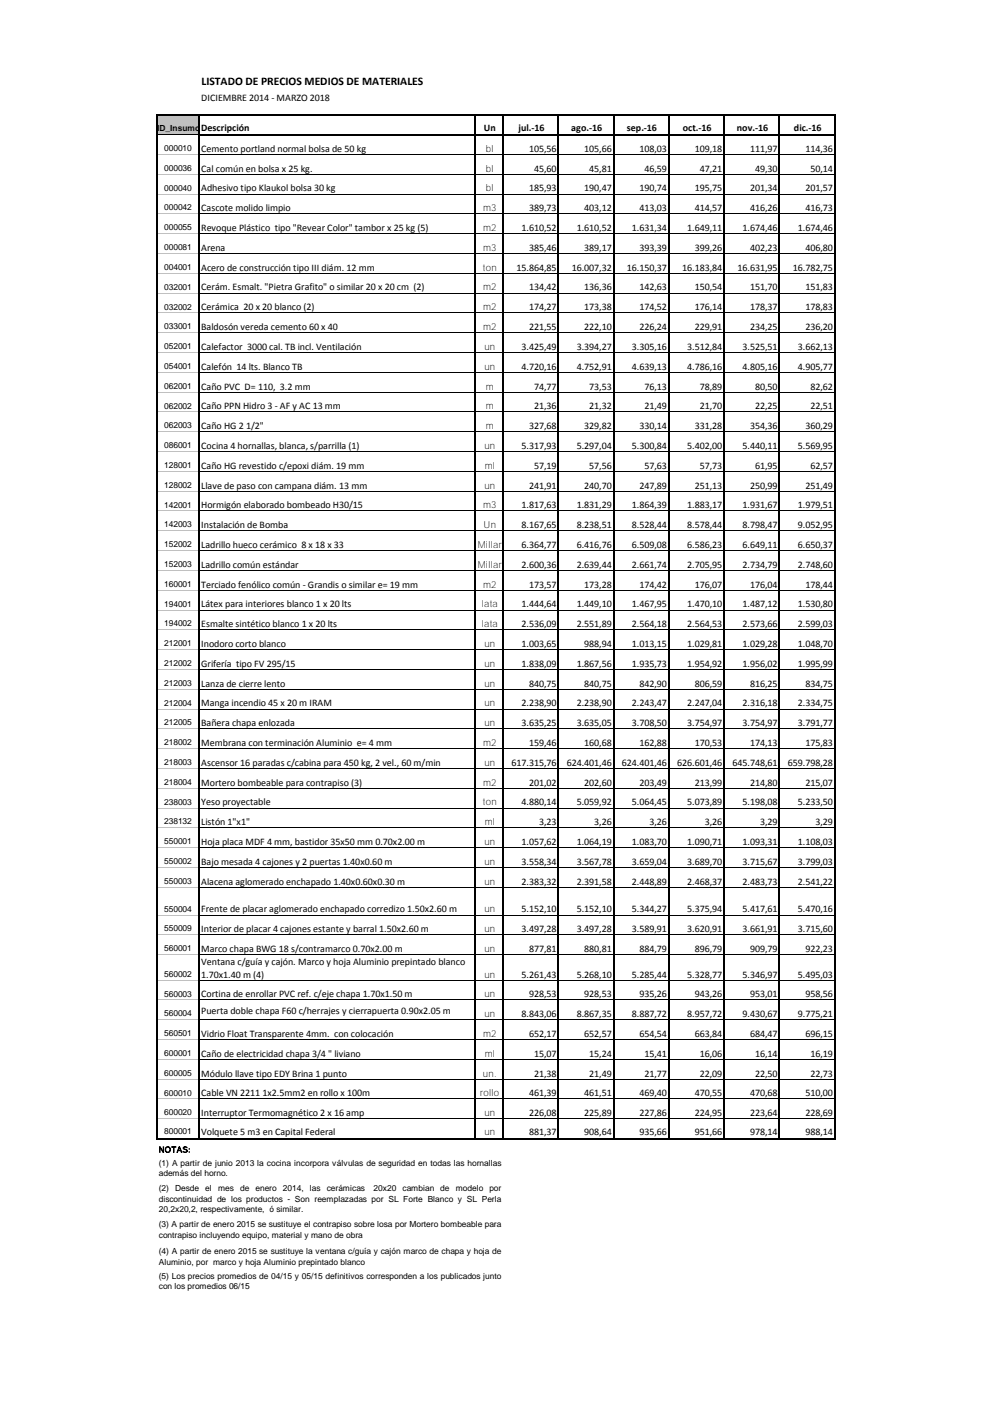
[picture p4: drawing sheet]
<svg xmlns="http://www.w3.org/2000/svg" width="210mm" height="297mm" viewBox="0 0 210 297" stroke-linecap="round" stroke-linejoin="round" font-family="sans-serif">
<defs><g id="words">
<text font-size="2.5" x="42.6" y="18">LISTADO DE PRECIOS MEDIOS DE MATERIALES</text>
<g font-size="2.1">
<text x="42.6" y="21.4">DICIEMBRE 2014 - MARZO 2018</text>
<text x="42.6" y="27.7">Descripción</text>
<text x="102.3" y="27.8">Un</text>
<text x="109.6" y="27.8">jul.-16</text>
<text x="120.8" y="27.8">ago.-16</text>
<text x="132.6" y="27.8">sep.-16</text>
<text x="144.4" y="27.8">oct.-16</text>
<text x="155.8" y="27.8">nov.-16</text>
<text x="167.9" y="27.8">dic.-16</text>
<text x="42.6" y="32.1">Cemento portland normal bolsa de 50 kg</text>
<text x="111.9" y="32.1">105,56</text>
<text x="123.6" y="32.1">105,66</text>
<text x="135.2" y="32.1">108,03</text>
<text x="146.9" y="32.1">109,18</text>
<text x="158.6" y="32.1">111,97</text>
<text x="170.3" y="32.1">114,36</text>
<text x="42.6" y="36.3">Cal común en bolsa x 25 kg.</text>
<text x="42.6" y="40.5">Adhesivo tipo Klaukol bolsa 30 kg</text>
<text x="111.9" y="40.5">185,93</text>
<text x="112.9" y="36.3">45,60</text>
<text x="123.6" y="40.5">190,47</text>
<text x="124.6" y="36.3">45,81</text>
<text x="135.2" y="40.5">190,74</text>
<text x="136.3" y="36.3">46,59</text>
<text x="146.9" y="40.5">195,75</text>
<text x="148" y="36.3">47,21</text>
<text x="158.6" y="40.5">201,34</text>
<text x="159.7" y="36.3">49,30</text>
<text x="170.3" y="40.5">201,57</text>
<text x="171.4" y="36.3">50,14</text>
<text x="42.6" y="44.7">Cascote molido limpio</text>
<text x="111.9" y="44.7">389,73</text>
<text x="123.6" y="44.7">403,12</text>
<text x="135.2" y="44.7">413,03</text>
<text x="146.9" y="44.7">414,57</text>
<text x="158.6" y="44.7">416,26</text>
<text x="170.3" y="44.7">416,73</text>
<text x="42.6" y="48.9">Revoque Plástico tipo &quot;Revear Color&quot; tambor x 25 kg (5)</text>
<text x="42.6" y="53.1">Arena</text>
<text x="110.3" y="48.9">1.610,52</text>
<text x="111.9" y="53.1">385,46</text>
<text x="121.9" y="48.9">1.610,52</text>
<text x="123.6" y="53.1">389,17</text>
<text x="133.6" y="48.9">1.631,34</text>
<text x="135.2" y="53.1">393,39</text>
<text x="145.3" y="48.9">1.649,11</text>
<text x="146.9" y="53.1">399,26</text>
<text x="157" y="48.9">1.674,46</text>
<text x="158.6" y="53.1">402,23</text>
<text x="168.7" y="48.9">1.674,46</text>
<text x="170.3" y="53.1">406,80</text>
<text x="42.6" y="57.3">Acero de construcción tipo III diám. 12 mm</text>
<text x="109.2" y="57.3">15.864,85</text>
<text x="120.9" y="57.3">16.007,32</text>
<text x="132.6" y="57.3">16.150,37</text>
<text x="144.3" y="57.3">16.183,84</text>
<text x="155.9" y="57.3">16.631,95</text>
<text x="167.6" y="57.3">16.782,75</text>
<text x="42.6" y="61.5">Cerám. Esmalt. &quot;Pietra Grafito&quot; o similar 20 x 20 cm (2)</text>
<text x="42.6" y="65.7">Cerámica 20 x 20 blanco (2)</text>
<text x="111.9" y="61.5">134,42</text>
<text x="111.9" y="65.7">174,27</text>
<text x="123.6" y="61.5">136,36</text>
<text x="123.6" y="65.7">173,38</text>
<text x="135.2" y="61.5">142,63</text>
<text x="135.2" y="65.7">174,52</text>
<text x="146.9" y="61.5">150,54</text>
<text x="146.9" y="65.7">176,14</text>
<text x="158.6" y="61.5">151,70</text>
<text x="158.6" y="65.7">178,37</text>
<text x="170.3" y="61.5">151,83</text>
<text x="170.3" y="65.7">178,83</text>
<text x="42.6" y="69.9">Baldosón vereda cemento 60 x 40</text>
<text x="111.9" y="69.9">221,55</text>
<text x="123.6" y="69.9">222,10</text>
<text x="135.2" y="69.9">226,24</text>
<text x="146.9" y="69.9">229,91</text>
<text x="158.6" y="69.9">234,25</text>
<text x="170.3" y="69.9">236,20</text>
<text x="42.6" y="74.1">Calefactor 3000 cal. TB incl. Ventilación</text>
<text x="110.3" y="74.1">3.425,49</text>
<text x="121.9" y="74.1">3.394,27</text>
<text x="133.6" y="74.1">3.305,16</text>
<text x="145.3" y="74.1">3.512,84</text>
<text x="157" y="74.1">3.525,51</text>
<text x="168.7" y="74.1">3.662,13</text>
<text x="42.6" y="78.2">Calefón 14 lts. Blanco TB</text>
<text x="42.6" y="82.4">Caño PVC D= 110, 3.2 mm</text>
<text x="110.3" y="78.2">4.720,16</text>
<text x="112.9" y="82.4">74,77</text>
<text x="121.9" y="78.2">4.752,91</text>
<text x="124.6" y="82.4">73,53</text>
<text x="133.6" y="78.2">4.639,13</text>
<text x="136.3" y="82.4">76,13</text>
<text x="145.3" y="78.2">4.786,16</text>
<text x="148" y="82.4">78,89</text>
<text x="157" y="78.2">4.805,16</text>
<text x="159.7" y="82.4">80,50</text>
<text x="168.7" y="78.2">4.905,77</text>
<text x="171.4" y="82.4">82,62</text>
<text x="42.6" y="86.6">Caño PPN Hidro 3 - AF y AC 13 mm</text>
<text x="112.9" y="86.6">21,36</text>
<text x="124.6" y="86.6">21,32</text>
<text x="136.3" y="86.6">21,49</text>
<text x="148" y="86.6">21,70</text>
<text x="159.7" y="86.6">22,25</text>
<text x="171.4" y="86.6">22,51</text>
<text x="42.6" y="90.8">Caño HG 2 1/2&quot;</text>
<text x="42.6" y="95">Cocina 4 hornallas, blanca, s/parrilla (1)</text>
<text x="110.3" y="95">5.317,93</text>
<text x="111.9" y="90.8">327,68</text>
<text x="121.9" y="95">5.297,04</text>
<text x="123.6" y="90.8">329,82</text>
<text x="133.6" y="95">5.300,84</text>
<text x="135.2" y="90.8">330,14</text>
<text x="145.3" y="95">5.402,00</text>
<text x="146.9" y="90.8">331,28</text>
<text x="157" y="95">5.440,11</text>
<text x="158.6" y="90.8">354,36</text>
<text x="168.7" y="95">5.569,95</text>
<text x="170.3" y="90.8">360,29</text>
<text x="42.6" y="99.2">Caño HG revestido c/epoxi diám. 19 mm</text>
<text x="112.9" y="99.2">57,19</text>
<text x="124.6" y="99.2">57,56</text>
<text x="136.3" y="99.2">57,63</text>
<text x="148" y="99.2">57,73</text>
<text x="159.7" y="99.2">61,95</text>
<text x="171.4" y="99.2">62,57</text>
<text x="42.6" y="103.4">Llave de paso con campana diám. 13 mm</text>
<text x="42.6" y="107.6">Hormigón elaborado bombeado H30/15</text>
<text x="110.3" y="107.6">1.817,63</text>
<text x="111.9" y="103.4">241,91</text>
<text x="121.9" y="107.6">1.831,29</text>
<text x="123.6" y="103.4">240,70</text>
<text x="133.6" y="107.6">1.864,39</text>
<text x="135.2" y="103.4">247,89</text>
<text x="145.3" y="107.6">1.883,17</text>
<text x="146.9" y="103.4">251,13</text>
<text x="157" y="107.6">1.931,67</text>
<text x="158.6" y="103.4">250,99</text>
<text x="168.7" y="107.6">1.979,51</text>
<text x="170.3" y="103.4">251,49</text>
<text x="42.6" y="111.8">Instalación de Bomba</text>
<text x="110.3" y="111.8">8.167,65</text>
<text x="121.9" y="111.8">8.238,51</text>
<text x="133.6" y="111.8">8.528,44</text>
<text x="145.3" y="111.8">8.578,44</text>
<text x="157" y="111.8">8.798,47</text>
<text x="168.7" y="111.8">9.052,95</text>
<text x="42.6" y="116">Ladrillo hueco cerámico 8 x 18 x 33</text>
<text x="110.3" y="116">6.364,77</text>
<text x="121.9" y="116">6.416,76</text>
<text x="133.6" y="116">6.509,08</text>
<text x="145.3" y="116">6.586,23</text>
<text x="157" y="116">6.649,11</text>
<text x="168.7" y="116">6.650,37</text>
<text x="42.6" y="120.2">Ladrillo común estándar</text>
<text x="42.6" y="124.4">Terciado fenólico común - Grandis o similar e= 19 mm</text>
<text x="110.3" y="120.2">2.600,36</text>
<text x="111.9" y="124.4">173,57</text>
<text x="121.9" y="120.2">2.639,44</text>
<text x="123.6" y="124.4">173,28</text>
<text x="133.6" y="120.2">2.661,74</text>
<text x="135.2" y="124.4">174,42</text>
<text x="145.3" y="120.2">2.705,95</text>
<text x="146.9" y="124.4">176,07</text>
<text x="157" y="120.2">2.734,79</text>
<text x="158.6" y="124.4">176,04</text>
<text x="168.7" y="120.2">2.748,60</text>
<text x="170.3" y="124.4">178,44</text>
<text x="42.6" y="128.5">Látex para interiores blanco 1 x 20 lts</text>
<text x="110.3" y="128.5">1.444,64</text>
<text x="121.9" y="128.5">1.449,10</text>
<text x="133.6" y="128.5">1.467,95</text>
<text x="145.3" y="128.5">1.470,10</text>
<text x="157" y="128.5">1.487,12</text>
<text x="168.7" y="128.5">1.530,80</text>
<text x="42.6" y="132.7">Esmalte sintético blanco 1 x 20 lts</text>
<text x="42.6" y="136.9">Inodoro corto blanco</text>
<text x="110.3" y="132.7">2.536,09</text>
<text x="110.3" y="136.9">1.003,65</text>
<text x="121.9" y="132.7">2.551,89</text>
<text x="123.6" y="136.9">988,94</text>
<text x="133.6" y="132.7">2.564,18</text>
<text x="133.6" y="136.9">1.013,15</text>
<text x="145.3" y="132.7">2.564,53</text>
<text x="145.3" y="136.9">1.029,81</text>
<text x="157" y="132.7">2.573,66</text>
<text x="157" y="136.9">1.029,28</text>
<text x="168.7" y="132.7">2.599,03</text>
<text x="168.7" y="136.9">1.048,70</text>
<text x="42.6" y="141.1">Grifería tipo FV 295/15</text>
<text x="110.3" y="141.1">1.838,09</text>
<text x="121.9" y="141.1">1.867,56</text>
<text x="133.6" y="141.1">1.935,73</text>
<text x="145.3" y="141.1">1.954,92</text>
<text x="157" y="141.1">1.956,02</text>
<text x="168.7" y="141.1">1.995,99</text>
<text x="42.6" y="145.3">Lanza de cierre lento</text>
<text x="42.6" y="149.5">Manga incendio 45 x 20 m IRAM</text>
<text x="110.3" y="149.5">2.238,90</text>
<text x="111.9" y="145.3">840,75</text>
<text x="121.9" y="149.5">2.238,90</text>
<text x="123.6" y="145.3">840,75</text>
<text x="133.6" y="149.5">2.243,47</text>
<text x="135.2" y="145.3">842,90</text>
<text x="145.3" y="149.5">2.247,04</text>
<text x="146.9" y="145.3">806,59</text>
<text x="157" y="149.5">2.316,18</text>
<text x="158.6" y="145.3">816,25</text>
<text x="168.7" y="149.5">2.334,75</text>
<text x="170.3" y="145.3">834,75</text>
<text x="42.6" y="153.7">Bañera chapa enlozada</text>
<text x="110.3" y="153.7">3.635,25</text>
<text x="121.9" y="153.7">3.635,05</text>
<text x="133.6" y="153.7">3.708,50</text>
<text x="145.3" y="153.7">3.754,97</text>
<text x="157" y="153.7">3.754,97</text>
<text x="168.7" y="153.7">3.791,77</text>
<text x="42.6" y="157.9">Membrana con terminación Aluminio e= 4 mm</text>
<text x="111.9" y="157.9">159,46</text>
<text x="123.6" y="157.9">160,68</text>
<text x="135.2" y="157.9">162,88</text>
<text x="146.9" y="157.9">170,53</text>
<text x="158.6" y="157.9">174,13</text>
<text x="170.3" y="157.9">175,83</text>
<text x="42.6" y="162.1">Ascensor 16 paradas c/cabina para 450 kg, 2 vel., 60 m/min</text>
<text x="42.6" y="166.3">Mortero bombeable para contrapiso (3)</text>
<text x="108.1" y="162.1">617.315,76</text>
<text x="111.9" y="166.3">201,02</text>
<text x="119.8" y="162.1">624.401,46</text>
<text x="123.6" y="166.3">202,60</text>
<text x="131.5" y="162.1">624.401,46</text>
<text x="135.2" y="166.3">203,49</text>
<text x="143.2" y="162.1">626.601,46</text>
<text x="146.9" y="166.3">213,99</text>
<text x="154.9" y="162.1">645.748,61</text>
<text x="158.6" y="166.3">214,80</text>
<text x="166.6" y="162.1">659.798,28</text>
<text x="170.3" y="166.3">215,07</text>
<text x="42.6" y="170.5">Yeso proyectable</text>
<text x="110.3" y="170.5">4.880,14</text>
<text x="121.9" y="170.5">5.059,92</text>
<text x="133.6" y="170.5">5.064,45</text>
<text x="145.3" y="170.5">5.073,89</text>
<text x="157" y="170.5">5.198,08</text>
<text x="168.7" y="170.5">5.233,50</text>
<text x="42.6" y="174.6">Listón 1&quot;x1&quot;</text>
<text x="42.6" y="178.9">Hoja placa MDF 4 mm, bastidor 35x50 mm 0.70x2.00 m</text>
<text x="110.3" y="178.9">1.057,62</text>
<text x="114" y="174.6">3,23</text>
<text x="121.9" y="178.9">1.064,19</text>
<text x="125.7" y="174.6">3,26</text>
<text x="133.6" y="178.9">1.083,70</text>
<text x="137.4" y="174.6">3,26</text>
<text x="145.3" y="178.9">1.090,71</text>
<text x="149" y="174.6">3,26</text>
<text x="157" y="178.9">1.093,31</text>
<text x="160.7" y="174.6">3,29</text>
<text x="168.7" y="178.9">1.108,03</text>
<text x="172.4" y="174.6">3,29</text>
<text x="42.6" y="183">Bajo mesada 4 cajones y 2 puertas 1.40x0.60 m</text>
<text x="110.3" y="183">3.558,34</text>
<text x="121.9" y="183">3.567,78</text>
<text x="133.6" y="183">3.659,04</text>
<text x="145.3" y="183">3.689,70</text>
<text x="157" y="183">3.715,67</text>
<text x="168.7" y="183">3.799,03</text>
<text x="42.6" y="187.2">Alacena aglomerado enchapado 1.40x0.60x0.30 m</text>
<text x="110.3" y="187.2">2.383,32</text>
<text x="121.9" y="187.2">2.391,58</text>
<text x="133.6" y="187.2">2.448,89</text>
<text x="145.3" y="187.2">2.468,37</text>
<text x="157" y="187.2">2.483,73</text>
<text x="168.7" y="187.2">2.541,22</text>
<text x="42.6" y="193.1">Frente de placar aglomerado enchapado corredizo 1.50x2.60 m</text>
<text x="42.6" y="197.3">Interior de placar 4 cajones estante y barral 1.50x2.60 m</text>
<text x="110.3" y="193.1">5.152,10</text>
<text x="110.3" y="197.3">3.497,28</text>
<text x="121.9" y="193.1">5.152,10</text>
<text x="121.9" y="197.3">3.497,28</text>
<text x="133.6" y="193.1">5.344,27</text>
<text x="133.6" y="197.3">3.589,91</text>
<text x="145.3" y="193.1">5.375,94</text>
<text x="145.3" y="197.3">3.620,91</text>
<text x="157" y="193.1">5.417,61</text>
<text x="157" y="197.3">3.661,91</text>
<text x="168.7" y="193.1">5.470,16</text>
<text x="168.7" y="197.3">3.715,60</text>
<text x="42.6" y="201.5">Marco chapa BWG 18 s/contramarco 0.70x2.00 m</text>
<text x="111.9" y="201.5">877,81</text>
<text x="123.6" y="201.5">880,81</text>
<text x="135.2" y="201.5">884,79</text>
<text x="146.9" y="201.5">896,79</text>
<text x="158.6" y="201.5">909,79</text>
<text x="170.3" y="201.5">922,23</text>
<text x="42.6" y="204.1">Ventana c/guía y cajón. Marco y hoja Aluminio prepintado blanco</text>
<text x="42.6" y="206.9">1.70x1.40 m (4)</text>
<text x="110.3" y="206.9">5.261,43</text>
<text x="121.9" y="206.9">5.268,10</text>
<text x="133.6" y="206.9">5.285,44</text>
<text x="145.3" y="206.9">5.328,77</text>
<text x="157" y="206.9">5.346,97</text>
<text x="168.7" y="206.9">5.495,03</text>
<text x="42.6" y="211.1">Cortina de enrollar PVC ref. c/eje chapa 1.70x1.50 m</text>
<text x="42.6" y="214.5">Puerta doble chapa F60 c/herrajes y cierrapuerta 0.90x2.05 m</text>
<text x="110.3" y="215.3">8.843,06</text>
<text x="111.9" y="211.1">928,53</text>
<text x="121.9" y="215.3">8.867,35</text>
<text x="123.6" y="211.1">928,53</text>
<text x="133.6" y="215.3">8.887,72</text>
<text x="135.2" y="211.1">935,26</text>
<text x="145.3" y="215.3">8.957,72</text>
<text x="146.9" y="211.1">943,26</text>
<text x="157" y="215.3">9.430,67</text>
<text x="158.6" y="211.1">953,01</text>
<text x="168.7" y="215.3">9.775,21</text>
<text x="170.3" y="211.1">958,56</text>
<text x="42.6" y="219.4">Vidrio Float Transparente 4mm. con colocación</text>
<text x="111.9" y="219.4">652,17</text>
<text x="123.6" y="219.4">652,57</text>
<text x="135.2" y="219.4">654,54</text>
<text x="146.9" y="219.4">663,84</text>
<text x="158.6" y="219.4">684,47</text>
<text x="170.3" y="219.4">696,15</text>
<text x="42.6" y="223.6">Caño de electricidad chapa 3/4 &quot; liviano</text>
<text x="42.6" y="227.8">Módulo llave tipo EDY Brina 1 punto</text>
<text x="112.9" y="223.6">15,07</text>
<text x="112.9" y="227.8">21,38</text>
<text x="124.6" y="223.6">15,24</text>
<text x="124.6" y="227.8">21,49</text>
<text x="136.3" y="223.6">15,41</text>
<text x="136.3" y="227.8">21,77</text>
<text x="148" y="223.6">16,06</text>
<text x="148" y="227.8">22,09</text>
<text x="159.7" y="223.6">16,14</text>
<text x="159.7" y="227.8">22,50</text>
<text x="171.4" y="223.6">16,19</text>
<text x="171.4" y="227.8">22,73</text>
<text x="42.6" y="232">Cable VN 2211 1x2.5mm2 en rollo x 100m</text>
<text x="111.9" y="232">461,39</text>
<text x="123.6" y="232">461,51</text>
<text x="135.2" y="232">469,40</text>
<text x="146.9" y="232">470,55</text>
<text x="158.6" y="232">470,68</text>
<text x="170.3" y="232">510,00</text>
<text x="42.6" y="236.2">Interruptor Termomagnético 2 x 16 amp</text>
<text x="111.9" y="236.2">226,08</text>
<text x="123.6" y="236.2">225,89</text>
<text x="135.2" y="236.2">227,86</text>
<text x="146.9" y="236.2">224,95</text>
<text x="158.6" y="236.2">223,64</text>
<text x="170.3" y="236.2">228,69</text>
<text x="42.6" y="240.1">Volquete 5 m3 en Capital Federal</text>
<text x="111.9" y="240.1">881,37</text>
<text x="123.6" y="240.1">908,64</text>
<text x="135.2" y="240.1">935,66</text>
<text x="146.9" y="240.1">951,66</text>
<text x="158.6" y="240.1">978,14</text>
<text x="170.3" y="240.1">988,14</text>
</g>
<g font-size="2">
<text x="102.8" y="32.1">bl</text>
<text x="102.8" y="36.3">bl</text>
<text x="102.8" y="40.5">bl</text>
<text x="102.2" y="44.7">m3</text>
<text x="102.2" y="48.9">m2</text>
<text x="102.2" y="53.1">m3</text>
<text x="102.1" y="57.3">ton</text>
<text x="102.2" y="61.5">m2</text>
<text x="102.2" y="65.7">m2</text>
<text x="102.2" y="69.9">m2</text>
<text x="102.4" y="74.1">un</text>
<text x="102.4" y="78.2">un</text>
<text x="102.8" y="82.4">m</text>
<text x="102.8" y="86.6">m</text>
<text x="102.4" y="95">un</text>
<text x="102.8" y="90.8">m</text>
<text x="102.5" y="99.2">ml</text>
<text x="102.2" y="107.6">m3</text>
<text x="102.4" y="103.4">un</text>
<text x="102.3" y="111.8">Un</text>
<text x="101" y="116">Millar</text>
<text x="101" y="120.2">Millar</text>
<text x="102.2" y="124.4">m2</text>
<text x="101.9" y="128.5">lata</text>
<text x="101.9" y="132.7">lata</text>
<text x="102.4" y="136.9">un</text>
<text x="102.4" y="141.1">un</text>
<text x="102.4" y="145.3">un</text>
<text x="102.4" y="149.5">un</text>
<text x="102.4" y="153.7">un</text>
<text x="102.2" y="157.9">m2</text>
<text x="102.2" y="166.3">m2</text>
<text x="102.4" y="162.1">un</text>
<text x="102.1" y="170.5">ton</text>
<text x="102.4" y="178.9">un</text>
<text x="102.5" y="174.6">ml</text>
<text x="102.4" y="183">un</text>
<text x="102.4" y="187.2">un</text>
<text x="102.4" y="193.1">un</text>
<text x="102.4" y="197.3">un</text>
<text x="102.4" y="201.5">un</text>
<text x="102.4" y="206.9">un</text>
<text x="102.4" y="211.1">un</text>
<text x="102.4" y="215.3">un</text>
<text x="102.2" y="219.4">m2</text>
<text x="102.1" y="227.8">un.</text>
<text x="102.5" y="223.6">ml</text>
<text x="101.5" y="232">rollo</text>
<text x="102.4" y="236.2">un</text>
<text x="102.4" y="240.2">un</text>
</g>
<g font-size="1.8">
<text x="33.2" y="27.8">ID_Insumo</text>
<text x="34.7" y="32">000010</text>
<text x="34.7" y="36.2">000036</text>
<text x="34.7" y="40.4">000040</text>
<text x="34.7" y="44.5">000042</text>
<text x="34.7" y="48.7">000055</text>
<text x="34.7" y="52.9">000081</text>
<text x="34.7" y="57.1">004001</text>
<text x="34.7" y="61.3">032001</text>
<text x="34.7" y="65.5">032002</text>
<text x="34.7" y="69.7">033001</text>
<text x="34.7" y="73.9">052001</text>
<text x="34.7" y="78.1">054001</text>
<text x="34.7" y="82.3">062001</text>
<text x="34.7" y="86.5">062002</text>
<text x="34.7" y="90.7">062003</text>
<text x="34.7" y="94.8">086001</text>
<text x="34.7" y="99">128001</text>
<text x="34.7" y="103.2">128002</text>
<text x="34.7" y="107.4">142001</text>
<text x="34.7" y="111.6">142003</text>
<text x="34.7" y="115.8">152002</text>
<text x="34.7" y="120">152003</text>
<text x="34.7" y="124.2">160001</text>
<text x="34.7" y="128.4">194001</text>
<text x="34.7" y="132.6">194002</text>
<text x="34.7" y="136.8">212001</text>
<text x="34.7" y="141">212002</text>
<text x="34.7" y="145.1">212003</text>
<text x="34.7" y="149.3">212004</text>
<text x="34.7" y="153.5">212005</text>
<text x="34.7" y="157.7">218002</text>
<text x="34.7" y="161.9">218003</text>
<text x="34.7" y="166.1">218004</text>
<text x="34.7" y="170.3">238003</text>
<text x="34.7" y="174.5">238132</text>
<text x="34.7" y="178.7">550001</text>
<text x="34.7" y="182.9">550002</text>
<text x="34.7" y="187.1">550003</text>
<text x="34.7" y="192.9">550004</text>
<text x="34.7" y="197.1">550009</text>
<text x="34.7" y="201.3">560001</text>
<text x="34.7" y="206.7">560002</text>
<text x="34.7" y="210.9">560003</text>
<text x="34.7" y="215.1">560004</text>
<text x="34.7" y="219.3">560501</text>
<text x="34.7" y="223.5">600001</text>
<text x="34.7" y="227.7">600005</text>
<text x="34.7" y="231.9">600010</text>
<text x="34.7" y="236">600020</text>
<text x="34.7" y="239.9">800001</text>
<text x="33.6" y="246.8">(1) A partir de junio 2013 la cocina incorpora válvulas de seguridad en todas las hornallas</text>
<text x="33.6" y="249">además del horno.</text>
<text x="33.6" y="252.1">(2)</text>
<text x="33.6" y="254.3">discontinuidad de los productos - Son reemplazadas por SL Forte Blanco y SL Perla</text>
<text x="33.6" y="256.5">20,2x20,2, respectivamente, ó similar.</text>
<text x="37" y="252.1">Desde</text>
<text x="43.4" y="252.1">el</text>
<text x="46.1" y="252.1">mes</text>
<text x="50.8" y="252.1">de</text>
<text x="54" y="252.1">enero</text>
<text x="59.8" y="252.1">2014,</text>
<text x="65.5" y="252.1">las</text>
<text x="69.1" y="252.1">cerámicas</text>
<text x="79" y="252.1">20x20</text>
<text x="85.1" y="252.1">cambian</text>
<text x="93.1" y="252.1">de</text>
<text x="96.4" y="252.1">modelo</text>
<text x="103.5" y="252.1">por</text>
<text x="33.6" y="259.7">(3) A partir de enero 2015 se sustituye el contrapiso sobre losa por Mortero bombeable para</text>
<text x="33.6" y="261.9">contrapiso incluyendo equipo, material y mano de obra</text>
<text x="33.6" y="265.5">(4) A partir de enero 2015 se sustituye la ventana c/guía y cajón marco de chapa y hoja de</text>
<text x="33.6" y="267.7">Aluminio, por marco y hoja Aluminio prepintado blanco</text>
<text x="33.6" y="270.7">(5) Los precios promedios de 04/15 y 05/15 definitivos corresponden a los publicados junto</text>
<text x="33.6" y="272.9">con los promedios 06/15</text>
</g>
<text font-size="1.7" x="33.6" y="243.9">NOTAS:</text>
</g></defs>
<path d="M33.3 24.3h8.8v4.2h-8.8z" fill-rule="evenodd" fill="#c0c0c0"/>
<g fill="none" stroke="#000" stroke-width=".21">
<path d="M33.3 28.5h8.6M42.3 32.7h58M42.3 36.9h58M100.7 32.7h5.5M100.7 36.9h5.5M106.5 32.7h11.4M106.5 36.9h11.4M118.2 32.7h11.4M118.2 36.9h11.4M129.9 32.7h11.3M129.9 36.9h11.3M141.6 32.7h11.3"/>
<path d="M141.6 36.9h11.3M153.3 32.7h11.3M153.3 36.9h11.3M165 32.7h11.3M165 36.9h11.3M42.3 41.1h58M42.3 45.3h58M42.3 49.5h58M42.3 53.6h58M42.3 57.8h58M100.7 41.1h5.5M100.7 45.3h5.5"/>
<path d="M100.7 49.5h5.5M100.7 53.6h5.5M100.7 57.8h5.5M106.5 41.1h11.4M106.5 45.3h11.4M106.5 49.5h11.4M106.5 53.6h11.4M106.5 57.8h11.4M118.2 41.1h11.4M118.2 45.3h11.4M118.2 49.5h11.4M118.2 53.6h11.4"/>
<path d="M118.2 57.8h11.4M129.9 41.1h11.3M129.9 45.3h11.3M129.9 49.5h11.3M129.9 53.6h11.3M129.9 57.8h11.3M141.6 41.1h11.3M141.6 45.3h11.3M141.6 49.5h11.3M141.6 53.6h11.3M141.6 57.8h11.3M153.3 41.1h11.3"/>
<path d="M153.3 45.3h11.3M153.3 49.5h11.3M153.3 53.6h11.3M153.3 57.8h11.3M165 41.1h11.3M165 45.3h11.3M165 49.5h11.3M165 53.6h11.3M165 57.8h11.3M42.3 62h58M42.3 66.2h58M42.3 70.4h58"/>
<path d="M42.3 74.6h58M42.3 78.8h58M100.7 62h5.5M100.7 66.2h5.5M100.7 70.4h5.5M100.7 74.6h5.5M100.7 78.8h5.5M106.5 62h11.4M106.5 66.2h11.4M106.5 70.4h11.4M106.5 74.6h11.4M106.5 78.8h11.4"/>
<path d="M118.2 62h11.4M118.2 66.2h11.4M118.2 70.4h11.4M118.2 74.6h11.4M118.2 78.8h11.4M129.9 62h11.3M129.9 66.2h11.3M129.9 70.4h11.3M129.9 74.6h11.3M129.9 78.8h11.3M141.6 62h11.3M141.6 66.2h11.3"/>
<path d="M141.6 70.4h11.3M141.6 74.6h11.3M141.6 78.8h11.3M153.3 62h11.3M153.3 66.2h11.3M153.3 70.4h11.3M153.3 74.6h11.3M153.3 78.8h11.3M165 62h11.3M165 66.2h11.3M165 70.4h11.3M165 74.6h11.3"/>
<path d="M165 78.8h11.3M42.3 83h58M42.3 87.2h58M42.3 91.4h58M42.3 95.6h58M42.3 99.8h58M100.7 83h5.5M100.7 87.2h5.5M100.7 91.4h5.5M100.7 95.6h5.5M100.7 99.8h5.5M106.5 83h11.4"/>
<path d="M106.5 87.2h11.4M106.5 91.4h11.4M106.5 95.6h11.4M106.5 99.8h11.4M118.2 83h11.4M118.2 87.2h11.4M118.2 91.4h11.4M118.2 95.6h11.4M118.2 99.8h11.4M129.9 83h11.3M129.9 87.2h11.3M129.9 91.4h11.3"/>
<path d="M129.9 95.6h11.3M129.9 99.8h11.3M141.6 83h11.3M141.6 87.2h11.3M141.6 91.4h11.3M141.6 95.6h11.3M141.6 99.8h11.3M153.3 83h11.3M153.3 87.2h11.3M153.3 91.4h11.3M153.3 95.6h11.3M153.3 99.8h11.3"/>
<path d="M165 83h11.3M165 87.2h11.3M165 91.4h11.3M165 95.6h11.3M165 99.8h11.3M42.3 103.9h58M42.3 108.1h58M42.3 112.3h58M42.3 116.5h58M100.7 103.9h5.5M100.7 108.1h5.5M100.7 112.3h5.5"/>
<path d="M100.7 116.5h5.5M106.5 103.9h11.4M106.5 108.1h11.4M106.5 112.3h11.4M106.5 116.5h11.4M118.2 103.9h11.4M118.2 108.1h11.4M118.2 112.3h11.4M118.2 116.5h11.4M129.9 103.9h11.3M129.9 108.1h11.3M129.9 112.3h11.3"/>
<path d="M129.9 116.5h11.3M141.6 103.9h11.3M141.6 108.1h11.3M141.6 112.3h11.3M141.6 116.5h11.3M153.3 103.9h11.3M153.3 108.1h11.3M153.3 112.3h11.3M153.3 116.5h11.3M165 103.9h11.3M165 108.1h11.3M165 112.3h11.3"/>
<path d="M165 116.5h11.3M42.3 120.7h58M42.3 124.9h58M42.3 129.1h58M42.3 133.3h58M42.3 137.5h58M100.7 120.7h5.5M100.7 124.9h5.5M100.7 129.1h5.5M100.7 133.3h5.5M100.7 137.5h5.5M106.5 120.7h11.4"/>
<path d="M106.5 124.9h11.4M106.5 129.1h11.4M106.5 133.3h11.4M106.5 137.5h11.4M118.2 120.7h11.4M118.2 124.9h11.4M118.2 129.1h11.4M118.2 133.3h11.4M118.2 137.5h11.4M129.9 120.7h11.3M129.9 124.9h11.3M129.9 129.1h11.3"/>
<path d="M129.9 133.3h11.3M129.9 137.5h11.3M141.6 120.7h11.3M141.6 124.9h11.3M141.6 129.1h11.3M141.6 133.3h11.3M141.6 137.5h11.3M153.3 120.7h11.3M153.3 124.9h11.3M153.3 129.1h11.3M153.3 133.3h11.3M153.3 137.5h11.3"/>
<path d="M165 120.7h11.3M165 124.9h11.3M165 129.1h11.3M165 133.3h11.3M165 137.5h11.3M42.3 141.7h58M42.3 145.9h58M42.3 150.1h58M42.3 154.2h58M42.3 158.4h58M100.7 141.7h5.5M100.7 145.9h5.5"/>
<path d="M100.7 150.1h5.5M100.7 154.2h5.5M100.7 158.4h5.5M106.5 141.7h11.4M106.5 145.9h11.4M106.5 150.1h11.4M106.5 154.2h11.4M106.5 158.4h11.4M118.2 141.7h11.4M118.2 145.9h11.4M118.2 150.1h11.4M118.2 154.2h11.4"/>
<path d="M118.2 158.4h11.4M129.9 141.7h11.3M129.9 145.9h11.3M129.9 150.1h11.3M129.9 154.2h11.3M129.9 158.4h11.3M141.6 141.7h11.3M141.6 145.9h11.3M141.6 150.1h11.3M141.6 154.2h11.3M141.6 158.4h11.3M153.3 141.7h11.3"/>
<path d="M153.3 145.9h11.3M153.3 150.1h11.3M153.3 154.2h11.3M153.3 158.4h11.3M165 141.7h11.3M165 145.9h11.3M165 150.1h11.3M165 154.2h11.3M165 158.4h11.3M42.3 162.6h58M42.3 166.8h58M42.3 171h58"/>
<path d="M42.3 175.2h58M42.3 179.4h58M100.7 162.6h5.5M100.7 166.8h5.5M100.7 171h5.5M100.7 175.2h5.5M100.7 179.4h5.5M106.5 162.6h11.4M106.5 166.8h11.4M106.5 171h11.4M106.5 175.2h11.4M106.5 179.4h11.4"/>
<path d="M118.2 162.6h11.4M118.2 166.8h11.4M118.2 171h11.4M118.2 175.2h11.4M118.2 179.4h11.4M129.9 162.6h11.3M129.9 166.8h11.3M129.9 171h11.3M129.9 175.2h11.3M129.9 179.4h11.3M141.6 162.6h11.3M141.6 166.8h11.3"/>
<path d="M141.6 171h11.3M141.6 175.2h11.3M141.6 179.4h11.3M153.3 162.6h11.3M153.3 166.8h11.3M153.3 171h11.3M153.3 175.2h11.3M153.3 179.4h11.3M165 162.6h11.3M165 166.8h11.3M165 171h11.3M165 175.2h11.3"/>
<path d="M165 179.4h11.3M42.3 183.6h58M42.3 187.8h58M42.3 193.7h58M42.3 197.9h58M100.7 183.6h5.5M100.7 187.8h5.5M100.7 193.7h5.5M100.7 197.9h5.5M106.5 183.6h11.4M106.5 187.8h11.4M106.5 193.7h11.4"/>
<path d="M106.5 197.9h11.4M118.2 183.6h11.4M118.2 187.8h11.4M118.2 193.7h11.4M118.2 197.9h11.4M129.9 183.6h11.3M129.9 187.8h11.3M129.9 193.7h11.3M129.9 197.9h11.3M141.6 183.6h11.3M141.6 187.8h11.3M141.6 193.7h11.3"/>
<path d="M141.6 197.9h11.3M153.3 183.6h11.3M153.3 187.8h11.3M153.3 193.7h11.3M153.3 197.9h11.3M165 183.6h11.3M165 187.8h11.3M165 193.7h11.3M165 197.9h11.3M42.3 202h58M42.3 207.4h58M42.3 211.6h58"/>
<path d="M42.3 215.8h58M42.3 220h58M100.7 202h5.5M100.7 207.4h5.5M100.7 211.6h5.5M100.7 215.8h5.5M100.7 220h5.5M106.5 202h11.4M106.5 207.4h11.4M106.5 211.6h11.4M106.5 215.8h11.4M106.5 220h11.4"/>
<path d="M118.2 202h11.4M118.2 207.4h11.4M118.2 211.6h11.4M118.2 215.8h11.4M118.2 220h11.4M129.9 202h11.3M129.9 207.4h11.3M129.9 211.6h11.3M129.9 215.8h11.3M129.9 220h11.3M141.6 202h11.3M141.6 207.4h11.3"/>
<path d="M141.6 211.6h11.3M141.6 215.8h11.3M141.6 220h11.3M153.3 202h11.3M153.3 207.4h11.3M153.3 211.6h11.3M153.3 215.8h11.3M153.3 220h11.3M165 202h11.3M165 207.4h11.3M165 211.6h11.3M165 215.8h11.3"/>
<path d="M165 220h11.3M42.3 224.2h58M42.3 228.4h58M42.3 232.6h58M42.3 236.8h58M100.7 224.2h5.5M100.7 228.4h5.5M100.7 232.6h5.5M100.7 236.8h5.5M106.5 224.2h11.4M106.5 228.4h11.4M106.5 232.6h11.4"/>
<path d="M106.5 236.8h11.4M118.2 224.2h11.4M118.2 228.4h11.4M118.2 232.6h11.4M118.2 236.8h11.4M129.9 224.2h11.3M129.9 228.4h11.3M129.9 232.6h11.3M129.9 236.8h11.3M141.6 224.2h11.3M141.6 228.4h11.3M141.6 232.6h11.3"/>
<path d="M141.6 236.8h11.3M153.3 224.2h11.3M153.3 228.4h11.3M153.3 232.6h11.3M153.3 236.8h11.3M165 224.2h11.3M165 228.4h11.3M165 232.6h11.3M165 236.8h11.3"/>
</g>
<g fill="none" stroke="#c0c0c0" stroke-width=".21">
<path d="M33.3 32.7h8.6M33.3 36.9h8.6M33.3 41.1h8.6M33.3 45.3h8.6M33.3 49.5h8.6M33.3 53.6h8.6M33.3 57.8h8.6M33.3 62h8.6M33.3 66.2h8.6M33.3 70.4h8.6M33.3 74.6h8.6M33.3 78.8h8.6"/>
<path d="M33.3 83h8.6M33.3 87.2h8.6M33.3 91.4h8.6M33.3 95.6h8.6M33.3 99.8h8.6M33.3 103.9h8.6M33.3 108.1h8.6M33.3 112.3h8.6M33.3 116.5h8.6M33.3 120.7h8.6M33.3 124.9h8.6M33.3 129.1h8.6"/>
<path d="M33.3 133.3h8.6M33.3 137.5h8.6M33.3 141.7h8.6M33.3 145.9h8.6M33.3 150.1h8.6M33.3 154.2h8.6M33.3 158.4h8.6M33.3 162.6h8.6M33.3 166.8h8.6M33.3 171h8.6M33.3 175.2h8.6M33.3 179.4h8.6"/>
<path d="M33.3 183.6h8.6M33.3 187.8h8.6M33.3 193.7h8.6M33.3 197.9h8.6M33.3 202h8.6M33.3 207.4h8.6M33.3 211.6h8.6M33.3 215.8h8.6M33.3 220h8.6M33.3 224.2h8.6M33.3 228.4h8.6M33.3 232.6h8.6"/>
<path d="M33.3 236.8h8.6"/>
</g>
<g fill="none" stroke="#000" stroke-width=".34">
<path d="M33.2 24.1v217M33.3 24.3h143.3M42.1 24.4v216.7M42.3 28.5h134.3M100.5 24.4v216.7M106.4 24.1v217M118.1 24.4v216.7M129.7 24.4v216.7M141.4 24.4v216.7M153.1 24.4v216.7M164.8 24.4v216.7M176.5 24.4v216.7"/>
<path d="M33.3 241h143.3"/>
</g>
<use href="#words"/>
</svg>
